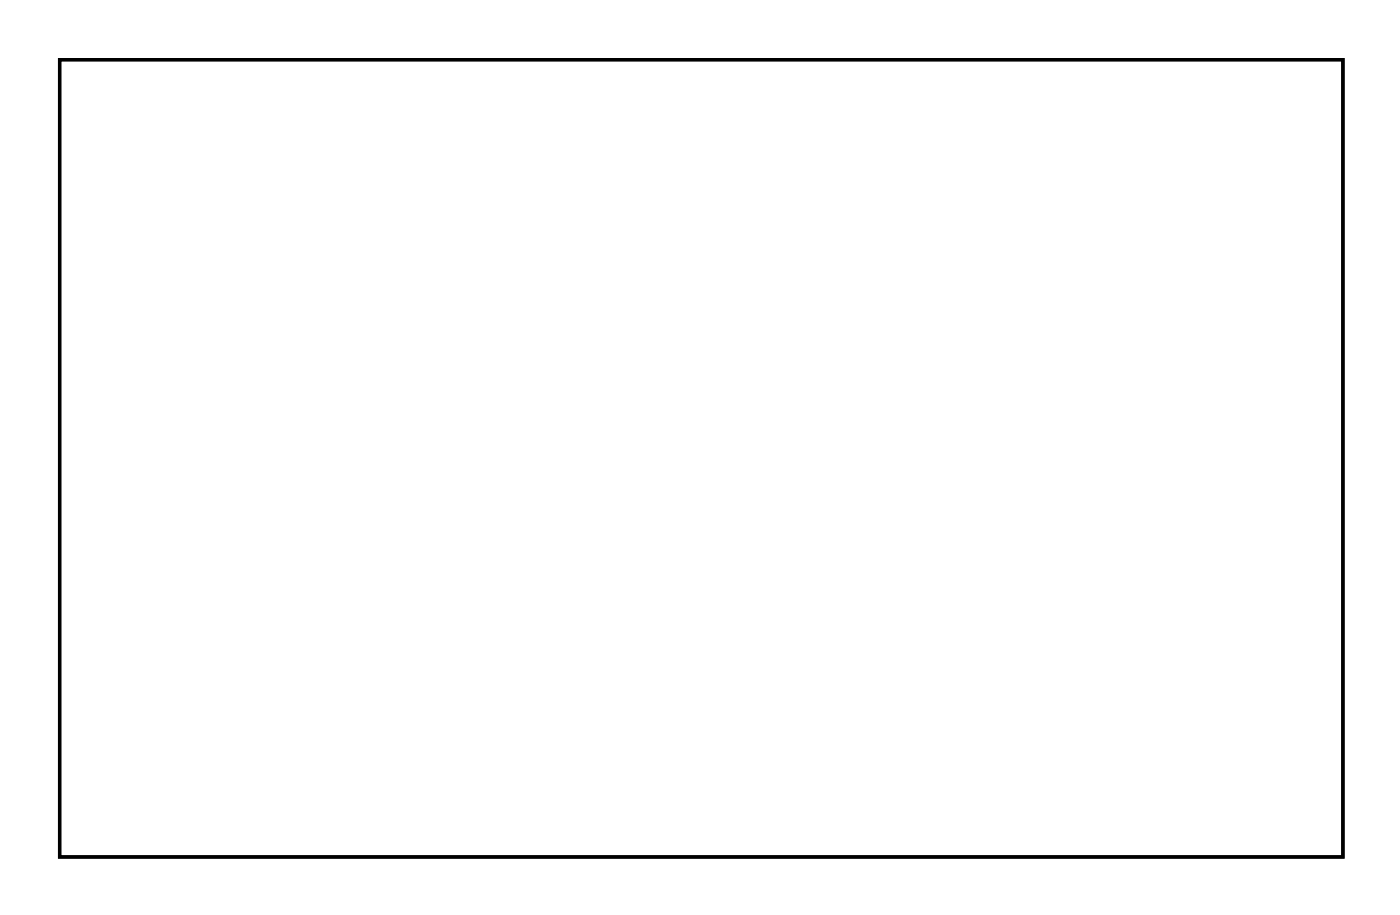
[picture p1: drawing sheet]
<svg xmlns="http://www.w3.org/2000/svg" width="85mm" height="56mm" viewBox="0 0 85 56" stroke-linecap="round" stroke-linejoin="round" font-family="sans-serif">
<path d="M3.6 3.6h78.3v48.6h-78.3z" fill="none" stroke="#000" stroke-width=".2"/>
<path d="M3.6 3.6v48.6h78.3v-48.6zM3.6 3.6h78.3v48.6h-78.3z" fill="#000"/>
<circle cx="77.2" cy="37.1" r="1.5" fill="#fff"/>
<circle cx="77.2" cy="37.1" r="1.5" fill="none" stroke="#fff" stroke-width=".76" stroke-linecap="butt"/>
<circle cx="77.2" cy="24.6" r=".83" fill="#fff"/>
<circle cx="77.2" cy="24.6" r=".83" fill="none" stroke="#fff" stroke-width="1" stroke-linecap="butt"/>
<path d="M76.4 23.7h1.6v1.7h-1.6z" fill="#fff"/>
<path d="M76.4 23.7h1.6v1.7h-1.6z" fill="none" stroke="#fff" stroke-width="1" stroke-linecap="butt"/>
<circle cx="74.4" cy="24.9" r=".53" fill="#fff"/>
<circle cx="74.4" cy="24.9" r=".53" fill="none" stroke="#fff" stroke-width=".51"/>
<path d="M73.9 23.8v1.6h1v-1.6zM73.9 24.9a.53 .53 0 0 1 1 0 .53 .53 0 0 1-1 0z" fill="#fff"/>
<g fill="none" stroke="#fff" stroke-width=".25">
<path d="M73.9 23.8h1v1.6h-1z"/>
<circle cx="74.4" cy="24.9" r=".53"/>
</g>
<circle cx="35.3" cy="38.3" r=".62" fill="#fff"/>
<circle cx="35.3" cy="38.3" r=".62" fill="none" stroke="#fff" stroke-width=".59"/>
<circle cx="37.8" cy="38.3" r=".62" fill="#fff"/>
<circle cx="37.8" cy="38.3" r=".62" fill="none" stroke="#fff" stroke-width=".59"/>
<circle cx="40.4" cy="38.3" r=".62" fill="#fff"/>
<circle cx="40.4" cy="38.3" r=".62" fill="none" stroke="#fff" stroke-width=".59"/>
<circle cx="42.9" cy="38.3" r=".62" fill="#fff"/>
<circle cx="42.9" cy="38.3" r=".62" fill="none" stroke="#fff" stroke-width=".59"/>
<circle cx="45.4" cy="38.3" r=".62" fill="#fff"/>
<circle cx="45.4" cy="38.3" r=".62" fill="none" stroke="#fff" stroke-width=".59"/>
<circle cx="48" cy="38.3" r=".62" fill="#fff"/>
<circle cx="48" cy="38.3" r=".62" fill="none" stroke="#fff" stroke-width=".59"/>
<circle cx="50.5" cy="38.3" r=".62" fill="#fff"/>
<circle cx="50.5" cy="38.3" r=".62" fill="none" stroke="#fff" stroke-width=".59"/>
<circle cx="53.1" cy="38.3" r=".62" fill="#fff"/>
<circle cx="53.1" cy="38.3" r=".62" fill="none" stroke="#fff" stroke-width=".59"/>
<circle cx="55.6" cy="38.3" r=".62" fill="#fff"/>
<circle cx="55.6" cy="38.3" r=".62" fill="none" stroke="#fff" stroke-width=".59"/>
<circle cx="77.2" cy="19.3" r="1.5" fill="#fff"/>
<circle cx="77.2" cy="19.3" r="1.5" fill="none" stroke="#fff" stroke-width=".76" stroke-linecap="butt"/>
<circle cx="58.1" cy="38.3" r=".62" fill="#fff"/>
<circle cx="58.1" cy="38.3" r=".62" fill="none" stroke="#fff" stroke-width=".59"/>
<circle cx="60.7" cy="38.3" r=".62" fill="#fff"/>
<circle cx="60.7" cy="38.3" r=".62" fill="none" stroke="#fff" stroke-width=".59"/>
<circle cx="63.2" cy="38.3" r=".62" fill="#fff"/>
<circle cx="63.2" cy="38.3" r=".62" fill="none" stroke="#fff" stroke-width=".59"/>
<circle cx="65.8" cy="38.3" r=".62" fill="#fff"/>
<circle cx="65.8" cy="38.3" r=".62" fill="none" stroke="#fff" stroke-width=".59"/>
<circle cx="68.3" cy="38.3" r=".62" fill="#fff"/>
<circle cx="68.3" cy="38.3" r=".62" fill="none" stroke="#fff" stroke-width=".59"/>
<circle cx="70.8" cy="38.3" r=".62" fill="#fff"/>
<circle cx="70.8" cy="38.3" r=".62" fill="none" stroke="#fff" stroke-width=".59"/>
<circle cx="73.4" cy="38.3" r=".62" fill="#fff"/>
<circle cx="73.4" cy="38.3" r=".62" fill="none" stroke="#fff" stroke-width=".59"/>
<circle cx="63.2" cy="18" r=".62" fill="#fff"/>
<circle cx="63.2" cy="18" r=".62" fill="none" stroke="#fff" stroke-width=".59"/>
<circle cx="60.7" cy="18" r=".62" fill="#fff"/>
<circle cx="60.7" cy="18" r=".62" fill="none" stroke="#fff" stroke-width=".59"/>
<circle cx="58.1" cy="18" r=".62" fill="#fff"/>
<circle cx="58.1" cy="18" r=".62" fill="none" stroke="#fff" stroke-width=".59"/>
<circle cx="55.6" cy="18" r=".62" fill="#fff"/>
<circle cx="55.6" cy="18" r=".62" fill="none" stroke="#fff" stroke-width=".59"/>
<circle cx="53.1" cy="18" r=".62" fill="#fff"/>
<circle cx="53.1" cy="18" r=".62" fill="none" stroke="#fff" stroke-width=".59"/>
<circle cx="50.5" cy="18" r=".62" fill="#fff"/>
<circle cx="50.5" cy="18" r=".62" fill="none" stroke="#fff" stroke-width=".59"/>
<circle cx="48" cy="18" r=".62" fill="#fff"/>
<circle cx="48" cy="18" r=".62" fill="none" stroke="#fff" stroke-width=".59"/>
<circle cx="45.4" cy="18" r=".62" fill="#fff"/>
<circle cx="45.4" cy="18" r=".62" fill="none" stroke="#fff" stroke-width=".59"/>
<circle cx="42.9" cy="18" r=".62" fill="#fff"/>
<circle cx="42.9" cy="18" r=".62" fill="none" stroke="#fff" stroke-width=".59"/>
<circle cx="40.4" cy="18" r=".62" fill="#fff"/>
<circle cx="40.4" cy="18" r=".62" fill="none" stroke="#fff" stroke-width=".59"/>
<circle cx="37.8" cy="18" r=".62" fill="#fff"/>
<circle cx="37.8" cy="18" r=".62" fill="none" stroke="#fff" stroke-width=".59"/>
<circle cx="35.3" cy="18" r=".62" fill="#fff"/>
<circle cx="35.3" cy="18" r=".62" fill="none" stroke="#fff" stroke-width=".59"/>
<circle cx="74.4" cy="31.5" r=".53" fill="#fff"/>
<circle cx="74.4" cy="31.5" r=".53" fill="none" stroke="#fff" stroke-width=".51"/>
<path d="M73.9 30.9v1.6h1v-1.6zM73.9 31.5a.53 .53 0 0 1 1 0 .53 .53 0 0 1-1 0z" fill="#fff"/>
<g fill="none" stroke="#fff" stroke-width=".25">
<path d="M73.9 30.9h1v1.6h-1z"/>
<circle cx="74.4" cy="31.5" r=".53"/>
</g>
<circle cx="77.2" cy="31.8" r=".83" fill="#fff"/>
<circle cx="77.2" cy="31.8" r=".83" fill="none" stroke="#fff" stroke-width="1" stroke-linecap="butt"/>
<path d="M76.4 30.9h1.6v1.7h-1.6z" fill="#fff"/>
<path d="M76.4 30.9h1.6v1.7h-1.6z" fill="none" stroke="#fff" stroke-width="1" stroke-linecap="butt"/>
<path d="M9.2 32.5h1.4v1.5h-1.4z" fill="#fff"/>
<path d="M9.2 32.5h1.4v1.5h-1.4z" fill="none" stroke="#fff" stroke-width=".69" stroke-linecap="butt"/>
<circle cx="12.4" cy="33.2" r=".72" fill="#fff"/>
<circle cx="12.4" cy="33.2" r=".72" fill="none" stroke="#fff" stroke-width=".69" stroke-linecap="butt"/>
<circle cx="12.4" cy="30.7" r=".72" fill="#fff"/>
<circle cx="12.4" cy="30.7" r=".72" fill="none" stroke="#fff" stroke-width=".69" stroke-linecap="butt"/>
<circle cx="12.4" cy="28.2" r=".72" fill="#fff"/>
<circle cx="12.4" cy="28.2" r=".72" fill="none" stroke="#fff" stroke-width=".69" stroke-linecap="butt"/>
<circle cx="12.4" cy="25.6" r=".72" fill="#fff"/>
<circle cx="12.4" cy="25.6" r=".72" fill="none" stroke="#fff" stroke-width=".69" stroke-linecap="butt"/>
<circle cx="12.4" cy="23.1" r=".72" fill="#fff"/>
<circle cx="12.4" cy="23.1" r=".72" fill="none" stroke="#fff" stroke-width=".69" stroke-linecap="butt"/>
<circle cx="9.9" cy="33.2" r=".72" fill="#fff"/>
<circle cx="9.9" cy="33.2" r=".72" fill="none" stroke="#fff" stroke-width=".69" stroke-linecap="butt"/>
<circle cx="9.9" cy="30.7" r=".72" fill="#fff"/>
<circle cx="9.9" cy="30.7" r=".72" fill="none" stroke="#fff" stroke-width=".69" stroke-linecap="butt"/>
<circle cx="9.9" cy="28.2" r=".72" fill="#fff"/>
<circle cx="9.9" cy="28.2" r=".72" fill="none" stroke="#fff" stroke-width=".69" stroke-linecap="butt"/>
<circle cx="9.9" cy="25.6" r=".72" fill="#fff"/>
<circle cx="9.9" cy="25.6" r=".72" fill="none" stroke="#fff" stroke-width=".69" stroke-linecap="butt"/>
<circle cx="9.9" cy="23.1" r=".72" fill="#fff"/>
<circle cx="9.9" cy="23.1" r=".72" fill="none" stroke="#fff" stroke-width=".69" stroke-linecap="butt"/>
<circle cx="35.3" cy="7.8" r=".74" fill="#fff"/>
<circle cx="35.3" cy="7.8" r=".74" fill="none" stroke="#fff" stroke-width=".76" stroke-linecap="butt"/>
<circle cx="37.8" cy="7.8" r=".74" fill="#fff"/>
<circle cx="37.8" cy="7.8" r=".74" fill="none" stroke="#fff" stroke-width=".76" stroke-linecap="butt"/>
<circle cx="40.4" cy="7.8" r=".74" fill="#fff"/>
<circle cx="40.4" cy="7.8" r=".74" fill="none" stroke="#fff" stroke-width=".76" stroke-linecap="butt"/>
<circle cx="42.9" cy="7.8" r=".74" fill="#fff"/>
<circle cx="42.9" cy="7.8" r=".74" fill="none" stroke="#fff" stroke-width=".76" stroke-linecap="butt"/>
<circle cx="45.4" cy="7.8" r=".74" fill="#fff"/>
<circle cx="45.4" cy="7.8" r=".74" fill="none" stroke="#fff" stroke-width=".76" stroke-linecap="butt"/>
<circle cx="48" cy="7.8" r=".74" fill="#fff"/>
<circle cx="48" cy="7.8" r=".74" fill="none" stroke="#fff" stroke-width=".76" stroke-linecap="butt"/>
<circle cx="50.5" cy="7.8" r=".74" fill="#fff"/>
<circle cx="50.5" cy="7.8" r=".74" fill="none" stroke="#fff" stroke-width=".76" stroke-linecap="butt"/>
<circle cx="53.1" cy="7.8" r=".74" fill="#fff"/>
<circle cx="53.1" cy="7.8" r=".74" fill="none" stroke="#fff" stroke-width=".76" stroke-linecap="butt"/>
<circle cx="55.6" cy="7.8" r=".74" fill="#fff"/>
<circle cx="55.6" cy="7.8" r=".74" fill="none" stroke="#fff" stroke-width=".76" stroke-linecap="butt"/>
<circle cx="58.1" cy="7.8" r=".74" fill="#fff"/>
<circle cx="58.1" cy="7.8" r=".74" fill="none" stroke="#fff" stroke-width=".76" stroke-linecap="butt"/>
<circle cx="60.7" cy="7.8" r=".74" fill="#fff"/>
<circle cx="60.7" cy="7.8" r=".74" fill="none" stroke="#fff" stroke-width=".76" stroke-linecap="butt"/>
<circle cx="63.2" cy="7.8" r=".74" fill="#fff"/>
<circle cx="63.2" cy="7.8" r=".74" fill="none" stroke="#fff" stroke-width=".76" stroke-linecap="butt"/>
<circle cx="35.3" cy="48.5" r=".74" fill="#fff"/>
<circle cx="35.3" cy="48.5" r=".74" fill="none" stroke="#fff" stroke-width=".76" stroke-linecap="butt"/>
<circle cx="37.8" cy="48.5" r=".74" fill="#fff"/>
<circle cx="37.8" cy="48.5" r=".74" fill="none" stroke="#fff" stroke-width=".76" stroke-linecap="butt"/>
<circle cx="40.4" cy="48.5" r=".74" fill="#fff"/>
<circle cx="40.4" cy="48.5" r=".74" fill="none" stroke="#fff" stroke-width=".76" stroke-linecap="butt"/>
<circle cx="42.9" cy="48.5" r=".74" fill="#fff"/>
<circle cx="42.9" cy="48.5" r=".74" fill="none" stroke="#fff" stroke-width=".76" stroke-linecap="butt"/>
<circle cx="45.4" cy="48.5" r=".74" fill="#fff"/>
<circle cx="45.4" cy="48.5" r=".74" fill="none" stroke="#fff" stroke-width=".76" stroke-linecap="butt"/>
<circle cx="48" cy="48.5" r=".74" fill="#fff"/>
<circle cx="48" cy="48.5" r=".74" fill="none" stroke="#fff" stroke-width=".76" stroke-linecap="butt"/>
<circle cx="50.5" cy="48.5" r=".74" fill="#fff"/>
<circle cx="50.5" cy="48.5" r=".74" fill="none" stroke="#fff" stroke-width=".76" stroke-linecap="butt"/>
<circle cx="53.1" cy="48.5" r=".74" fill="#fff"/>
<circle cx="53.1" cy="48.5" r=".74" fill="none" stroke="#fff" stroke-width=".76" stroke-linecap="butt"/>
<circle cx="55.6" cy="48.5" r=".74" fill="#fff"/>
<circle cx="55.6" cy="48.5" r=".74" fill="none" stroke="#fff" stroke-width=".76" stroke-linecap="butt"/>
<circle cx="58.1" cy="48.5" r=".74" fill="#fff"/>
<circle cx="58.1" cy="48.5" r=".74" fill="none" stroke="#fff" stroke-width=".76" stroke-linecap="butt"/>
<circle cx="60.7" cy="48.5" r=".74" fill="#fff"/>
<circle cx="60.7" cy="48.5" r=".74" fill="none" stroke="#fff" stroke-width=".76" stroke-linecap="butt"/>
<circle cx="63.2" cy="48.5" r=".74" fill="#fff"/>
<circle cx="63.2" cy="48.5" r=".74" fill="none" stroke="#fff" stroke-width=".76" stroke-linecap="butt"/>
<circle cx="65.8" cy="48.5" r=".74" fill="#fff"/>
<circle cx="65.8" cy="48.5" r=".74" fill="none" stroke="#fff" stroke-width=".76" stroke-linecap="butt"/>
<circle cx="68.3" cy="48.5" r=".74" fill="#fff"/>
<circle cx="68.3" cy="48.5" r=".74" fill="none" stroke="#fff" stroke-width=".76" stroke-linecap="butt"/>
<circle cx="70.8" cy="48.5" r=".74" fill="#fff"/>
<circle cx="70.8" cy="48.5" r=".74" fill="none" stroke="#fff" stroke-width=".76" stroke-linecap="butt"/>
<circle cx="73.4" cy="48.5" r=".74" fill="#fff"/>
<circle cx="73.4" cy="48.5" r=".74" fill="none" stroke="#fff" stroke-width=".76" stroke-linecap="butt"/>
</svg>
